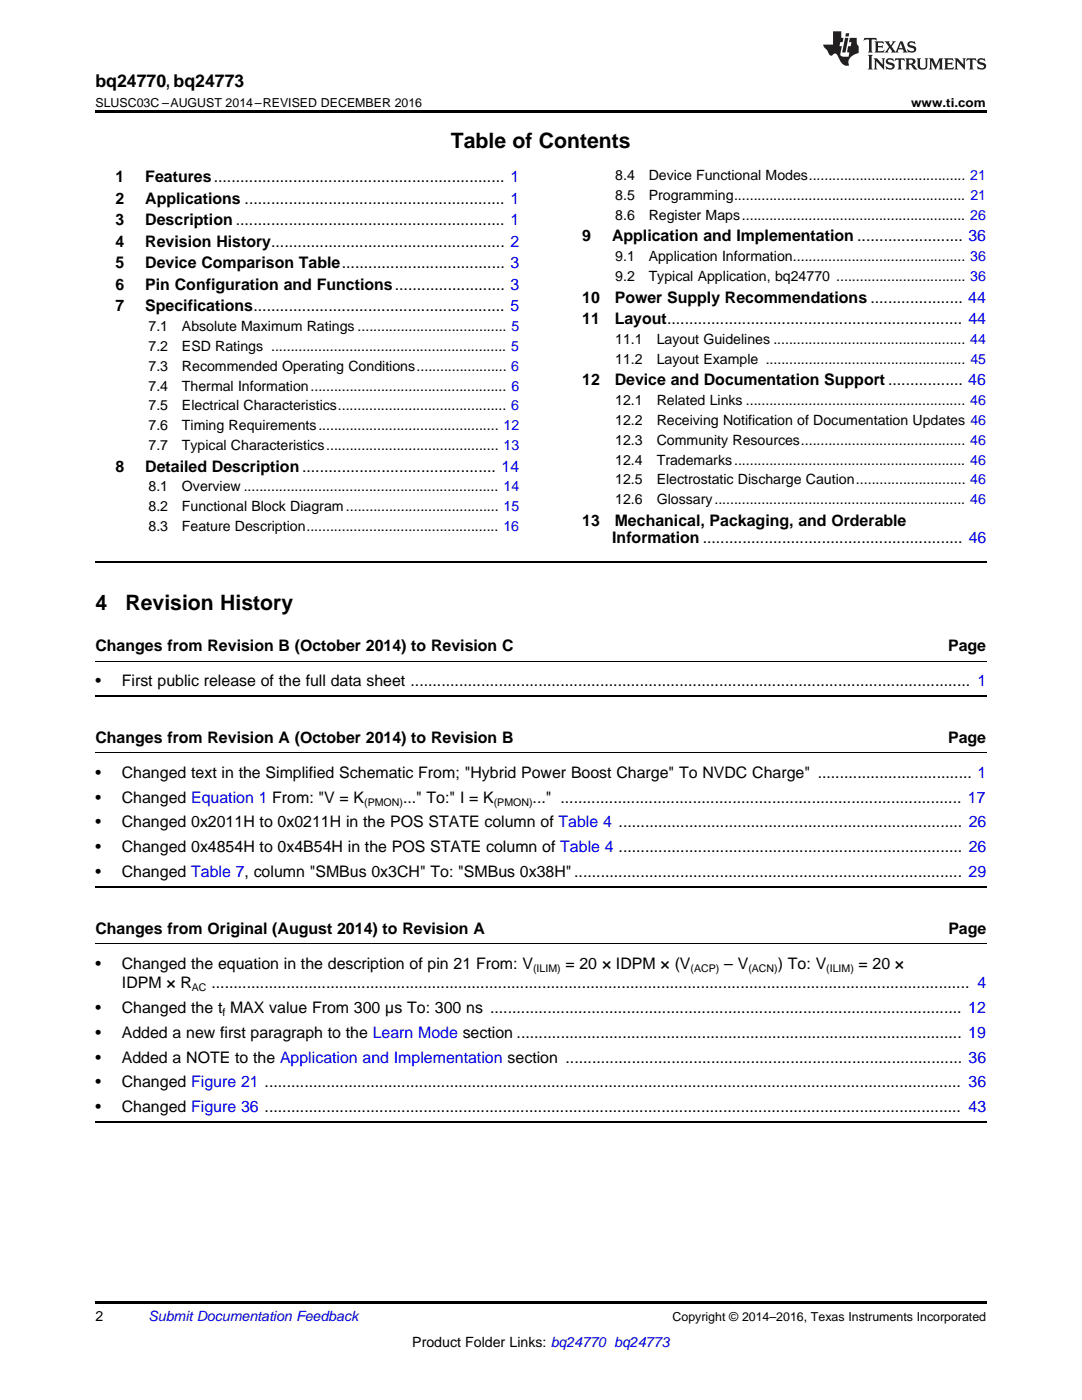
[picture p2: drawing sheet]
<svg xmlns="http://www.w3.org/2000/svg" width="216mm" height="279mm" viewBox="0 0 216 279" stroke-linecap="round" stroke-linejoin="round" font-family="sans-serif">
<defs><g id="words">
<g font-size="4.2">
<text x="90" y="29.6">Table of Contents</text>
<text x="19" y="121.7">4</text>
<text x="25" y="121.7">Revision History</text>
</g>
<text font-size="3.5" x="19" y="17.3">bq24770, bq24773</text>
<g font-size="3.2">
<text x="23" y="36.3">1</text>
<text x="23" y="40.6">2</text>
<text x="29" y="36.3">Features.................................................................. 1</text>
<text x="29" y="40.6">Applications ........................................................... 1</text>
<text x="23" y="44.9">3</text>
<text x="29" y="44.9">Description ............................................................. 1</text>
<text x="23" y="49.2">4</text>
<text x="23" y="53.6">5</text>
<text x="29" y="49.2">Revision History..................................................... 2</text>
<text x="29" y="53.6">Device Comparison Table..................................... 3</text>
<text x="116.2" y="48.2">9</text>
<text x="122.1" y="48.2">Application and Implementation ........................ 36</text>
<text x="23" y="57.9">6</text>
<text x="29" y="57.9">Pin Configuration and Functions......................... 3</text>
<text x="23" y="62.2">7</text>
<text x="29" y="62.2">Specifications......................................................... 5</text>
<text x="116.2" y="60.4">10</text>
<text x="116.2" y="64.7">11</text>
<text x="122.7" y="60.4">Power Supply Recommendations ..................... 44</text>
<text x="122.7" y="64.7">Layout................................................................... 44</text>
<text x="116.2" y="76.9">12</text>
<text x="122.7" y="76.9">Device and Documentation Support ................. 46</text>
<text x="23" y="94.1">8</text>
<text x="29" y="94.1">Detailed Description............................................ 14</text>
<text x="116.2" y="104.9">13</text>
<text x="122.7" y="104.9">Mechanical, Packaging, and Orderable</text>
<text x="122.2" y="108.4">Information ........................................................... 46</text>
<text x="19" y="129.9">Changes from Revision B (October 2014) to Revision C</text>
<text x="189.2" y="129.9">Page</text>
<text x="19" y="136.9">•</text>
<text x="24.3" y="136.9">First public release of the full data sheet ............................................................................................................................... 1</text>
<text x="19" y="148.2">Changes from Revision A (October 2014) to Revision B</text>
<text x="189.2" y="148.2">Page</text>
<text x="19" y="155.3">•</text>
<text x="24.3" y="155.3">Changed text in the Simplified Schematic From; &quot;Hybrid Power Boost Charge&quot; To NVDC Charge&quot; ................................... 1</text>
<text x="19" y="160.2">•</text>
<text x="24.3" y="160.2">Changed Equation 1 From: &quot;V = K</text>
<text x="80.4" y="160.2">...&quot; To:&quot; I = K</text>
<text x="106.3" y="160.2">...&quot; ........................................................................................... 17</text>
<text x="19" y="165.1">•</text>
<text x="24.3" y="165.1">Changed 0x2011H to 0x0211H in the POS STATE column of Table 4 .............................................................................. 26</text>
<text x="19" y="170.1">•</text>
<text x="24.3" y="170.1">Changed 0x4854H to 0x4B54H in the POS STATE column of Table 4 .............................................................................. 26</text>
<text x="19" y="175">•</text>
<text x="24.3" y="175">Changed Table 7, column &quot;SMBus 0x3CH&quot; To: &quot;SMBus 0x38H&quot;........................................................................................ 29</text>
<text x="19" y="186.3">Changes from Original (August 2014) to Revision A</text>
<text x="189.2" y="186.3">Page</text>
<text x="19" y="193.4">•</text>
<text x="24.3" y="193.4">Changed the equation in the description of pin 21 From: V</text>
<text x="24.3" y="197.2">IDPM × R</text>
<text x="42.2" y="197.2">............................................................................................................................................................................ 4</text>
<text x="112.8" y="193.4">= 20 × IDPM × (V</text>
<text x="144.5" y="193.4">– V</text>
<text x="155.2" y="193.4">) To: V</text>
<text x="171.3" y="193.4">= 20 ×</text>
<text x="19" y="202.2">•</text>
<text x="24.3" y="202.2">Changed the t MAX value From 300 µs To: 300 ns ........................................................................................................... 12</text>
<text x="19" y="207.1">•</text>
<text x="24.3" y="207.1">Added a new first paragraph to the Learn Mode section ..................................................................................................... 19</text>
<text x="19" y="212.1">•</text>
<text x="24.3" y="212.1">Added a NOTE to the Application and Implementation section .......................................................................................... 36</text>
<text x="19" y="217">•</text>
<text x="19" y="221.9">•</text>
<text x="24.3" y="217">Changed Figure 21 .............................................................................................................................................................. 36</text>
<text x="24.3" y="221.9">Changed Figure 36 .............................................................................................................................................................. 43</text>
</g>
<g font-size="2.8">
<text x="122.8" y="36">8.4</text>
<text x="129.4" y="36">Device Functional Modes........................................ 21</text>
<text x="122.8" y="39.9">8.5</text>
<text x="129.4" y="39.9">Programming........................................................... 21</text>
<text x="122.8" y="43.9">8.6</text>
<text x="129.4" y="43.9">Register Maps......................................................... 26</text>
<text x="122.8" y="52.1">9.1</text>
<text x="129.4" y="52.1">Application Information............................................ 36</text>
<text x="122.8" y="56.1">9.2</text>
<text x="129.4" y="56.1">Typical Application, bq24770 ................................. 36</text>
<text x="29.6" y="66.1">7.1</text>
<text x="29.6" y="70.1">7.2</text>
<text x="36.3" y="66.1">Absolute Maximum Ratings ...................................... 5</text>
<text x="36.3" y="70.1">ESD Ratings ............................................................ 5</text>
<text x="122.8" y="68.7">11.1</text>
<text x="131" y="68.7">Layout Guidelines ................................................. 44</text>
<text x="29.6" y="74">7.3</text>
<text x="29.6" y="78">7.4</text>
<text x="36.3" y="74">Recommended Operating Conditions....................... 6</text>
<text x="36.3" y="78">Thermal Information.................................................. 6</text>
<text x="122.8" y="72.6">11.2</text>
<text x="131" y="72.6">Layout Example ................................................... 45</text>
<text x="29.6" y="81.9">7.5</text>
<text x="36.3" y="81.9">Electrical Characteristics........................................... 6</text>
<text x="122.8" y="80.9">12.1</text>
<text x="131" y="80.9">Related Links ........................................................ 46</text>
<text x="29.6" y="85.9">7.6</text>
<text x="29.6" y="89.8">7.7</text>
<text x="36.3" y="85.9">Timing Requirements.............................................. 12</text>
<text x="36.3" y="89.8">Typical Characteristics............................................ 13</text>
<text x="122.8" y="84.8">12.2</text>
<text x="122.8" y="88.8">12.3</text>
<text x="131" y="84.8">Receiving Notification of Documentation Updates 46</text>
<text x="131" y="88.8">Community Resources.......................................... 46</text>
<text x="122.8" y="92.7">12.4</text>
<text x="131" y="92.7">Trademarks........................................................... 46</text>
<text x="29.6" y="98.1">8.1</text>
<text x="36.3" y="98.1">Overview ................................................................. 14</text>
<text x="122.8" y="96.7">12.5</text>
<text x="122.8" y="100.6">12.6</text>
<text x="131" y="96.7">Electrostatic Discharge Caution............................ 46</text>
<text x="131" y="100.6">Glossary................................................................ 46</text>
<text x="29.6" y="102">8.2</text>
<text x="29.6" y="106">8.3</text>
<text x="36.3" y="102">Functional Block Diagram....................................... 15</text>
<text x="36.3" y="106">Feature Description................................................. 16</text>
<text x="19" y="263.6">2</text>
<text x="82.3" y="268.9">Product Folder Links: bq24770 bq24773</text>
</g>
<text font-size="2.8" fill="#0000c8" x="29.6" y="263.6">Submit Documentation Feedback</text>
<g font-size="2.5">
<text x="19" y="21.4">SLUSC03C –AUGUST 2014–REVISED DECEMBER 2016</text>
<text x="181.8" y="21.4">www.ti.com</text>
<text x="134.2" y="263.6">Copyright © 2014–2016, Texas Instruments Incorporated</text>
</g>
<g font-size="2.1">
<text x="72.7" y="160.8">(PMON)</text>
<text x="98.5" y="160.8">(PMON)</text>
<text x="38.3" y="197.9">AC</text>
<text x="106.4" y="194">(ILIM)</text>
<text x="137.8" y="194">(ACP)</text>
<text x="149.3" y="194">(ACN)</text>
<text x="164.9" y="194">(ILIM)</text>
<text x="44.4" y="202.8">f</text>
</g>
</g></defs>
<path d="M19 22h177.8v.5h-177.8zM19 259.7h177.8v.5h-177.8z" fill="#000"/>
<path d="M19 112.1h177.8M19 138.9h177.8M19 177h177.8M19 223.9h177.8" fill="none" stroke="#000" stroke-width=".35"/>
<path d="M19 131.9h177.8M19 150.3h177.8M19 188.4h177.8" fill="none" stroke="#000" stroke-width=".2"/>
<g fill="#231f20">
<path d="M172.5 7.6l-.1 .5 .4-.2h.6v.1v2.1l-.2 .4h.9l-.2-.4v-2.1l.1-.1h.5l.5 .2-.2-.5zM174.5 8.3l.2 .3v1.5l-.2 .4h1.8l.2-.6a1.04 1.04 0 0 1-1.3 .2v-.7h.6l.3 .2v-.6l-.3 .2h-.6v-.6l.8-.1 .4 .3-.2-.5zM176.5 8.3l.9 1.1-.9 1.1h.8l-.2-.2 .4-.7 .5 .7-.2 .2h1.5l-.2-.2 .2-.4h.9l.1 .4-.2 .2h1l-.3-.3-.7-1.9h-.5l-.9 2-.8-1 .9-1h-.8l.1 .3-.4 .5-.3-.6 .1-.2zM179.7 8.6l.4 1h-.7zM181.3 8.4a.63 .63 0 0 0-.2 .7 .63 .63 0 0 0 .6 .4l.6 .2 .1 .2a.75 .75 0 0 1-.7 .4 .75 .75 0 0 1-.6-.5l.1 .7 .1-.1a1.11 1.11 0 0 0 1.5-.6 1.13 1.13 0 0 0-1.2-.8l-.1-.4a1.04 1.04 0 0 1 1.2 .2l-.2-.5-.2 .1-.4-.2zM173.2 10.9l.2 .4v2.2l-.2 .4h1l-.3-.4v-2.2l.3-.4zM174.3 11.6l.3 .4v1.5l-.3 .4h.8l-.2-.4v-1.3l1.5 1.7v-1.9l.2-.4h-.7l.2 .4v.9l-1.1-1.3zM177 11.8a.62 .62 0 0 0-.2 .7 .62 .62 0 0 0 .6 .4l.6 .1 .1 .3a.76 .76 0 0 1-.7 .3 .76 .76 0 0 1-.7-.4l.2 .7 .1-.1a1.11 1.11 0 0 0 1.5-.6 1.13 1.13 0 0 0-1.2-.8l-.1-.4a1.04 1.04 0 0 1 1.2 .2l-.2-.6-.2 .1-.5-.1zM178.7 11.6l-.2 .6a.61 .61 0 0 1 .8-.3v1.6l-.2 .4h.9l-.2-.4v-1.6a.63 .63 0 0 1 .7 .3l-.1-.6zM180.6 11.6l.3 .4v1.5l-.3 .4h1l-.2-.2-.1-.8 .6 .2a.76 .76 0 0 0 1.2 .7l-1-1a.58 .58 0 0 0 .6-.5 .58 .58 0 0 0-.5-.6zM181.4 11.9h.1a.45 .45 0 0 1 .5 .1 .45 .45 0 0 1 .1 .5l-.8 .2zM182.9 11.6l.2 .2a2.17 2.17 0 0 0 .3 1.9 .99 .99 0 0 0 1.6-.6v-1.1l.2-.4h-.7l.2 .2a1.92 1.92 0 0 1-.2 1.8 .6 .6 0 0 1-.9-.5v-1.1l.2-.4zM185.4 11.6l.2 .4v1.5l-.2 .4h.7l-.2-.4v-1.4l.8 1.8 .8-1.8v1.4l-.2 .4h.9l-.2-.4v-1.5l.2-.4h-.8l-.6 1.5-.6-1.5zM188.4 11.6l.2 .4v1.5l-.2 .4h1.8l.1-.6a1.04 1.04 0 0 1-1.2 .1v-.6h.5l.4 .2v-.6l-.4 .2h-.5v-.7h.8l.3 .3-.1-.6zM190.5 11.6l.2 .4v1.5l-.2 .4h.7l-.2-.4v-1.3l1.5 1.7v-1.9l.2-.4h-.7l.2 .4v.9l-1.1-1.3zM192.9 11.6l-.1 .6a.61 .61 0 0 1 .7-.3l.1 1.6-.3 .4h1l-.3-.4 .1-1.6a.63 .63 0 0 1 .7 .3l-.1-.6zM195.2 11.8a.62 .62 0 0 0-.2 .7 .62 .62 0 0 0 .6 .4l.6 .1 .1 .3a.76 .76 0 0 1-.7 .3 .76 .76 0 0 1-.6-.4l.1 .7 .1-.1a1.11 1.11 0 0 0 1.6-.6 1.13 1.13 0 0 0-1.3-.8l-.1-.4a1.04 1.04 0 0 1 1.2 .2l-.1-.6-.2 .1-.5-.1z"/>
<path d="M166.2 6.3v2.6h-1.9v.4l.8 .9a.91 .91 0 0 0 1 .8 .56 .56 0 0 1 .5-.3 .56 .56 0 0 1 .5 .3l.4 .8a1.53 1.53 0 0 0 1.9 1.2 1.54 1.54 0 0 1 1-2.1l.9-.3v-1.4a1.52 1.52 0 0 1-.4-1.6h-1.3l-.2 .8h.5l-.2 .8h-.5l-.1 1v.2l.4 .1-.2 .8a1.93 1.93 0 0 1-1.6-.3l.3-1.8h-.5l.2-.8h.4l.2-.8h-.4v-1.3zM168.6 7.6l-.6 2.9h.7l.6-2.9zM168.8 6.6l-.1 .7h.6l.2-.7z"/>
</g>
<use href="#words"/>
</svg>
